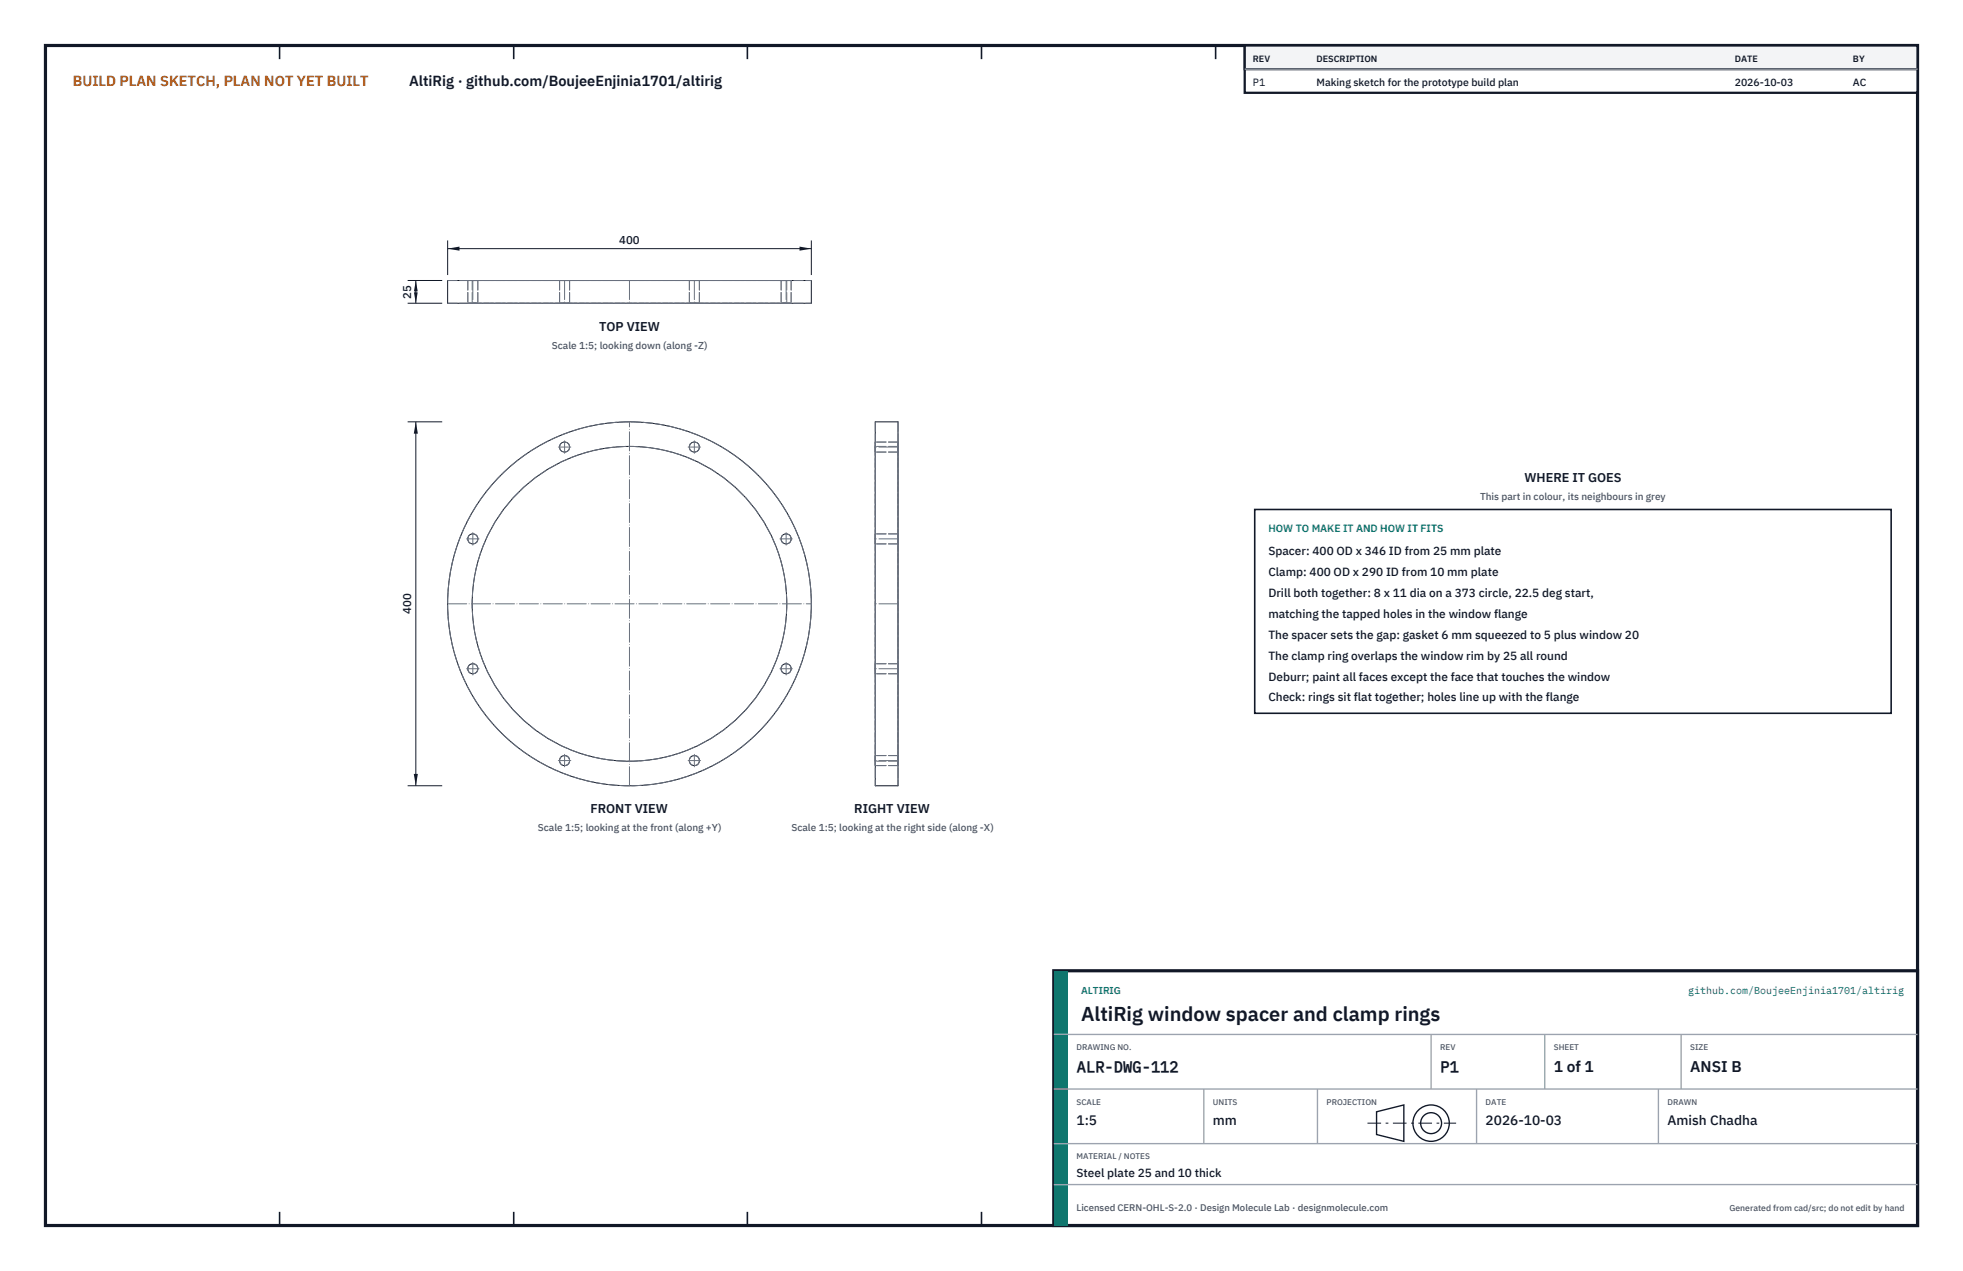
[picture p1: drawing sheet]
<svg xmlns="http://www.w3.org/2000/svg" width="432mm" height="279mm" viewBox="0 0 432 279" stroke-linecap="round" stroke-linejoin="round" font-family="sans-serif">
<defs><g id="words">
<text font-size="4.4" fill="#111827" x="237.8" y="224.4">AltiRig window spacer and clamp rings</text>
<g font-size="3.4" fill="#111827">
<text x="236.8" y="235.6">ALR-DWG-112</text>
<text x="316.8" y="235.6">P1</text>
<text x="341.8" y="235.6">1 of 1</text>
<text x="371.8" y="235.6">ANSI B</text>
</g>
<text font-size="3.2" fill="#b45309" x="16" y="19">BUILD PLAN SKETCH, PLAN NOT YET BUILT</text>
<text font-size="3.2" fill="#111827" x="90" y="19">AltiRig · github.com/BoujeeEnjinia1701/altirig</text>
<g font-size="3" fill="#111827">
<text x="236.8" y="247.2">1:5</text>
<text x="266.8" y="247.2">mm</text>
<text x="326.8" y="247.2">2026-10-03</text>
<text x="366.8" y="247.2">Amish Chadha</text>
</g>
<g font-size="2.8" fill="#111827">
<text x="131.8" y="72.7">TOP VIEW</text>
<text x="335.3" y="106">WHERE IT GOES</text>
<text x="129.9" y="178.8">FRONT VIEW</text>
<text x="187.9" y="178.8">RIGHT VIEW</text>
</g>
<g font-size="2.6" fill="#111827">
<text x="279" y="122">Spacer: 400 OD x 346 ID from 25 mm plate</text>
<text x="279" y="126.6">Clamp: 400 OD x 290 ID from 10 mm plate</text>
<text x="279" y="131.2">Drill both together: 8 x 11 dia on a 373 circle, 22.5 deg start,</text>
<text x="279" y="135.8">matching the tapped holes in the window flange</text>
<text x="279" y="140.4">The spacer sets the gap: gasket 6 mm squeezed to 5 plus window 20</text>
<text x="279" y="145">The clamp ring overlaps the window rim by 25 all round</text>
<text x="279" y="149.6">Deburr; paint all faces except the face that touches the window</text>
<text x="279" y="154.2">Check: rings sit flat together; holes line up with the flange</text>
<text x="236.8" y="258.8">Steel plate 25 and 10 thick</text>
</g>
<g font-size="2.5" fill="#111827">
<text x="136.2" y="53.7">400</text>
<text x="90.5" y="65.7" transform="rotate(-90 90.5 65.7)">25</text>
<text x="90.5" y="135" transform="rotate(-90 90.5 135)">400</text>
</g>
<g font-size="2.3" fill="#111827">
<text x="275.6" y="18.8">P1</text>
<text x="289.6" y="18.8">Making sketch for the prototype build plan</text>
<text x="381.6" y="18.8">2026-10-03</text>
<text x="407.6" y="18.8">AC</text>
</g>
<text font-size="2.3" fill="#0f766e" x="279" y="117">HOW TO MAKE IT AND HOW IT FITS</text>
<g font-size="2.2" fill="#4b5563">
<text x="121.4" y="76.7">Scale 1:5; looking down (along -Z)</text>
<text x="325.6" y="110">This part in colour, its neighbours in grey</text>
<text x="118.3" y="182.8">Scale 1:5; looking at the front (along +Y)</text>
<text x="174.1" y="182.8">Scale 1:5; looking at the right side (along -X)</text>
</g>
<g font-size="2.2" fill="#0f766e">
<text x="237.8" y="218.4">ALTIRIG</text>
<text x="371.4" y="218.4">github.com/BoujeeEnjinia1701/altirig</text>
</g>
<text font-size="2.1" fill="#4b5563" x="236.8" y="266.2">Licensed CERN-OHL-S-2.0 · Design Molecule Lab · designmolecule.com</text>
<g font-size="2" fill="#111827">
<text x="275.6" y="13.6">REV</text>
<text x="289.6" y="13.6">DESCRIPTION</text>
<text x="381.6" y="13.6">DATE</text>
<text x="407.6" y="13.6">BY</text>
</g>
<text font-size="1.9" fill="#4b5563" x="380.4" y="266.2">Generated from cad/src; do not edit by hand</text>
<g font-size="1.8" fill="#4b5563">
<text x="236.8" y="230.8">DRAWING NO.</text>
<text x="316.8" y="230.8">REV</text>
<text x="341.8" y="230.8">SHEET</text>
<text x="371.8" y="230.8">SIZE</text>
<text x="236.8" y="242.8">SCALE</text>
<text x="266.8" y="242.8">UNITS</text>
<text x="291.8" y="242.8">PROJECTION</text>
<text x="326.8" y="242.8">DATE</text>
<text x="366.8" y="242.8">DRAWN</text>
<text x="236.8" y="254.8">MATERIAL / NOTES</text>
</g>
</g></defs>
<path d="M10 10h411.8v259.4h-411.8z" fill="none" stroke="#111827" stroke-width=".7" stroke-linecap="butt"/>
<g fill="none" stroke="#111827" stroke-width=".35">
<path d="M61.5 10v3M113 10v3M164.4 10v3M215.9 10v3M267.4 10v3M318.9 10v3M370.3 10v3M61.5 266.4v3M113 266.4v3M164.4 266.4v3M215.9 266.4v3M267.4 266.4v3"/>
<path d="M318.9 266.4v3M370.3 266.4v3"/>
</g>
<g fill="none" stroke="#111727" stroke-width=".22">
<path d="M98.5 61.7h80v5h-80zM192.5 92.7h5v80h-5z"/>
<circle cx="124.2" cy="98.3" r="1.11"/>
<circle cx="152.7" cy="98.3" r="1.11"/>
<circle cx="104" cy="118.5" r="1.11"/>
<circle cx="172.9" cy="118.5" r="1.11"/>
<circle cx="138.5" cy="132.7" r="40"/>
<circle cx="138.5" cy="132.7" r="34.6"/>
<circle cx="104" cy="147" r="1.11"/>
<circle cx="172.9" cy="147" r="1.11"/>
<circle cx="124.2" cy="167.2" r="1.11"/>
<circle cx="152.7" cy="167.2" r="1.11"/>
</g>
<g fill="none" stroke="#6a7180" stroke-width=".22" stroke-dasharray="2.1 .5">
<path d="M98.5 66.7h80M98.5 61.7h80M102.9 66.7h2.2M102.9 61.7h2.2M102.9 61.7v5M103.9 66.7h69.2M103.9 61.7h69.2M103.9 61.7v5M105.1 66.7h-2.2M105.1 61.7h-2.2M105.1 61.7v5M123.1 66.7h2.2"/>
<path d="M123.1 61.7h2.2M123.1 61.7v5M125.3 66.7h-2.2M125.3 61.7h-2.2M125.3 61.7v5M151.6 66.7h2.2M151.6 61.7h2.2M151.6 61.7v5M153.8 66.7h-2.2M153.8 61.7h-2.2M153.8 61.7v5M171.8 66.7h2.2"/>
<path d="M171.8 61.7h2.2M171.8 61.7v5M173.1 66.7h-69.2M173.1 61.7h-69.2M173.1 61.7v5M174 66.7h-2.2M174 61.7h-2.2M174 61.7v5M192.5 92.7v80M192.5 98.3v-1.1M192.5 97.2v2.2M192.5 99.4v-1.1"/>
<path d="M192.5 98.1v69.2M197.5 92.7v80M197.5 98.3v-1.1M197.5 97.2v2.2M197.5 99.4v-1.1M197.5 98.1v69.2M197.5 97.2h-5M197.5 99.4h-5M197.5 98.1h-5M192.5 118.5v-1.1M192.5 117.4v2.2M192.5 119.6v-1.1"/>
<path d="M197.5 118.5v-1.1M197.5 117.4v2.2M197.5 119.6v-1.1M197.5 117.4h-5M197.5 119.6h-5M192.5 132.7v-34.6M197.5 132.7v-34.6M192.5 147v-1.1M192.5 145.9v2.2M192.5 148.1v-1.1M197.5 147v-1.1M197.5 145.9v2.2"/>
<path d="M197.5 148.1v-1.1M197.5 145.9h-5M197.5 148.1h-5M192.5 167.2v-1.1M192.5 166.1v2.2M192.5 168.3v-1.1M192.5 167.3v-34.6M197.5 167.2v-1.1M197.5 166.1v2.2M197.5 168.3v-1.1M197.5 167.3v-34.6M197.5 166.1h-5"/>
<path d="M197.5 168.3h-5M197.5 167.3h-5"/>
<circle cx="124.2" cy="98.3" r="1.11"/>
<circle cx="152.7" cy="98.3" r="1.11"/>
<circle cx="104" cy="118.5" r="1.11"/>
<circle cx="172.9" cy="118.5" r="1.11"/>
<circle cx="138.5" cy="132.7" r="40"/>
<circle cx="138.5" cy="132.7" r="34.6"/>
<circle cx="104" cy="147" r="1.11"/>
<circle cx="172.9" cy="147" r="1.11"/>
<circle cx="124.2" cy="167.2" r="1.11"/>
<circle cx="152.7" cy="167.2" r="1.11"/>
</g>
<g fill="none" stroke="#6a7180" stroke-width=".22" stroke-dasharray="4.2 .5 0 .5">
<path d="M104 61.7v5M124.2 61.7v5M138.5 61.7v5M152.7 61.7v5M172.9 61.7v5M122.8 98.3h2.8M124.2 99.7v-2.8M151.4 98.3h2.7M152.7 99.7v-2.8M197.5 98.3h-5M102.6 118.5h2.8M104 119.8v-2.7"/>
<path d="M171.6 118.5h2.7M172.9 119.8v-2.7M197.5 118.5h-5M98.5 132.7h80M197.5 132.7h-5M102.6 147h2.8M104 148.4v-2.8M171.6 147h2.7M172.9 148.4v-2.8M197.5 147h-5M122.8 167.2h2.8M124.2 168.6v-2.8"/>
<path d="M138.5 172.7v-80M151.4 167.2h2.7M152.7 168.6v-2.8M197.5 167.2h-5"/>
</g>
<path d="M98.5 52.9v7.6M98.5 54.7h80M178.5 52.9v7.6" fill="none" stroke="#111827" stroke-width=".22"/>
<path d="M98.5 54.7l2.6-.5v.9zM175.9 54.2v.9l2.6-.4z" fill="#111827"/>
<path d="M89.7 61.7h7.6M89.7 66.7h7.6M91.5 61.7v5" fill="none" stroke="#111827" stroke-width=".22"/>
<path d="M91.5 61.7l-.5 2.6h.9zM91 64.1h.9l-.4 2.6z" fill="#111827"/>
<path d="M89.7 92.7h7.6M91.5 92.7v80M89.7 172.7h7.6" fill="none" stroke="#111827" stroke-width=".22"/>
<path d="M91.5 92.7l-.5 2.6h.9zM91 170.1h.9l-.4 2.6z" fill="#111827"/>
<path d="M276 112h140v44.8h-140z" fill="#fff" stroke="#111827" stroke-width=".35"/>
<path d="M273.8 10h148v10.4h-148z" fill="#fff" stroke="#111827" stroke-width=".5"/>
<path d="M273.8 10h148v5.2h-148z" fill="#f3f4f6" stroke="#111827" stroke-width=".5"/>
<path d="M273.8 15.2h148" fill="none" stroke="#9ca3af" stroke-width=".3"/>
<path d="M231.8 213.4h190v56h-190z" fill="#fff" stroke="#111827" stroke-width=".7" stroke-linecap="butt"/>
<path d="M231.8 213.4h3v56h-3z" fill="#0f766e"/>
<path d="M231.8 227.4h190M231.8 239.4h190M264.8 239.4v12M289.8 239.4v12M314.8 227.4v12M324.8 239.4v12M339.8 227.4v12M364.8 239.4v12M369.8 227.4v12M231.8 251.4h190M231.8 260.4h190" fill="none" stroke="#9ca3af" stroke-width=".3"/>
<g fill="none" stroke="#111827" stroke-width=".3">
<path d="M302.8 244.4l6-1.5v8l-6-1.5z"/>
<circle cx="314.8" cy="246.9" r="4"/>
<circle cx="314.8" cy="246.9" r="2.3"/>
</g>
<path d="M300.8 246.9h19.5" fill="none" stroke="#111827" stroke-width=".22" stroke-dasharray="3 1 .6 1" stroke-linecap="butt"/>
<use href="#words"/>
</svg>
